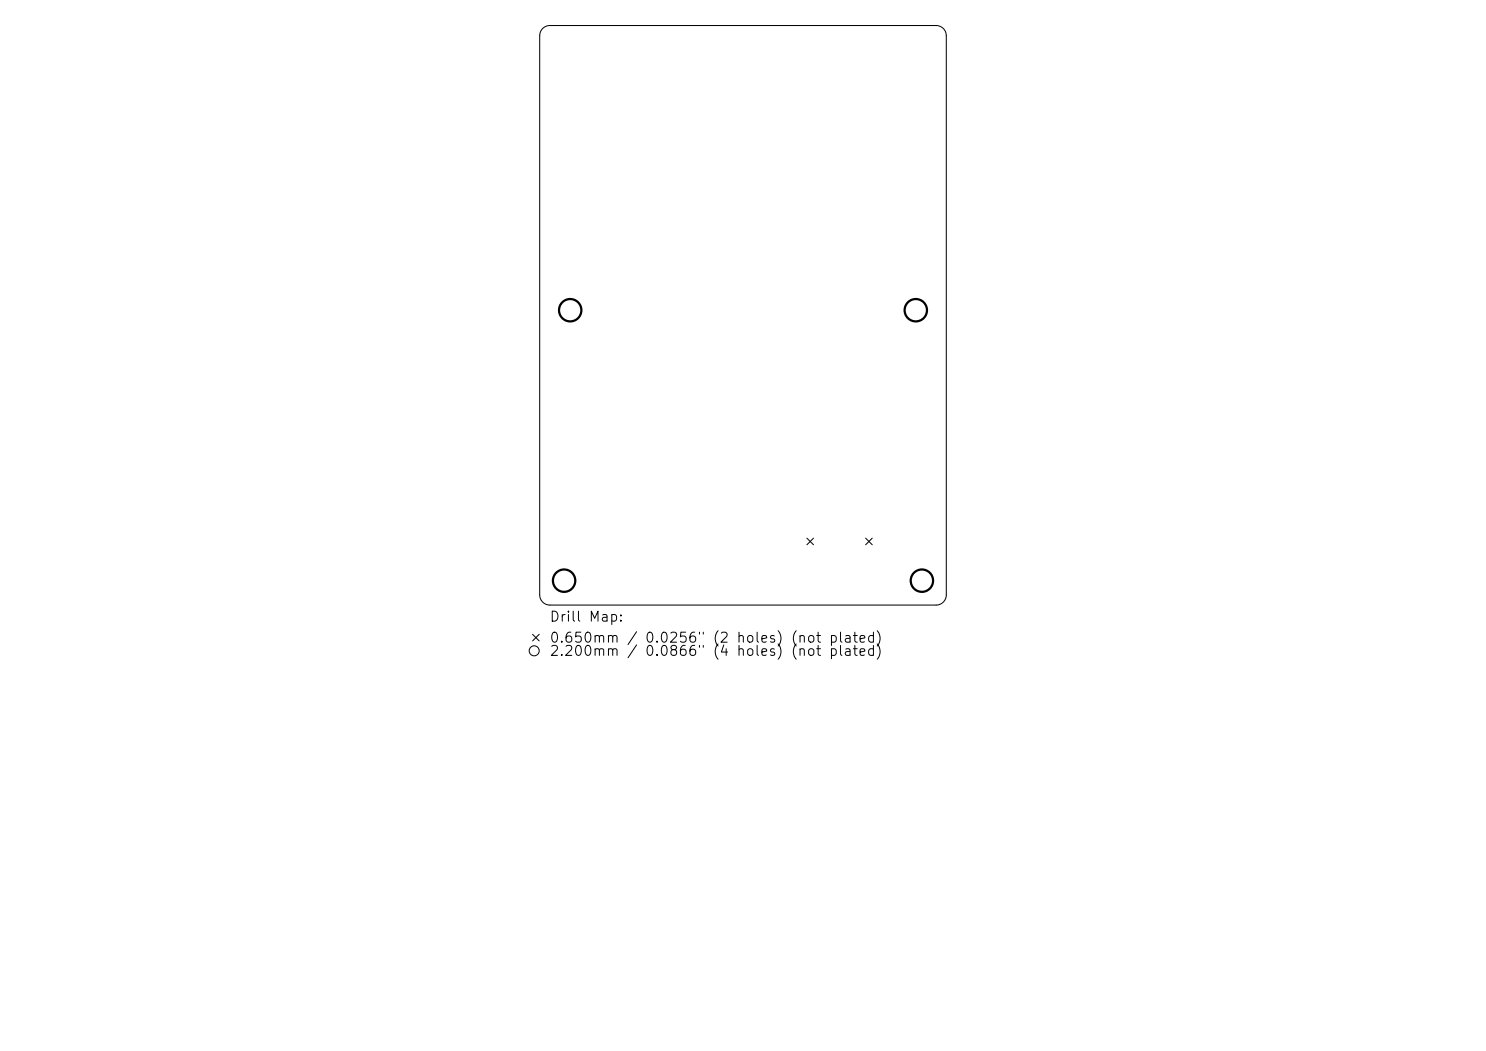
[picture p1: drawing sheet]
<svg xmlns="http://www.w3.org/2000/svg" width="297mm" height="210mm" viewBox="0 0 297 210" stroke-linecap="round" stroke-linejoin="round" font-family="sans-serif">
<defs><g id="words">
<g font-size="2">
<text x="109.7" y="124.7">Drill Map:</text>
<text x="109.7" y="128.9">0.650mm / 0.0256&quot; (2 holes) (not plated)</text>
<text x="109.7" y="131.6">2.200mm / 0.0866&quot; (4 holes) (not plated)</text>
</g>
</g></defs>
<g fill="none" stroke="#000" stroke-width=".2">
<path d="M108.5 5.7l.7-.5 .7-.1h77.2a2.03 2.03 0 0 1 2 2v111.8a2.03 2.03 0 0 1-2 2h-77.2a2.03 2.03 0 0 1-2-2v-111.8l.2-.8zM161.3 107.5l1.3 1.4M162.6 107.5l-1.3 1.4M173 107.5l1.3 1.4M174.3 107.5l-1.3 1.4M106.4 126.7l1.4 1.4M107.8 126.7l-1.4 1.4"/>
<circle cx="106.8" cy="130" r="1"/>
</g>
<g fill="none" stroke="#000" stroke-width=".45">
<circle cx="114" cy="62" r="2.23"/>
<circle cx="183" cy="62" r="2.23"/>
<circle cx="112.7" cy="116" r="2.23"/>
<circle cx="184.3" cy="116" r="2.23"/>
</g>
<use href="#words"/>
</svg>
